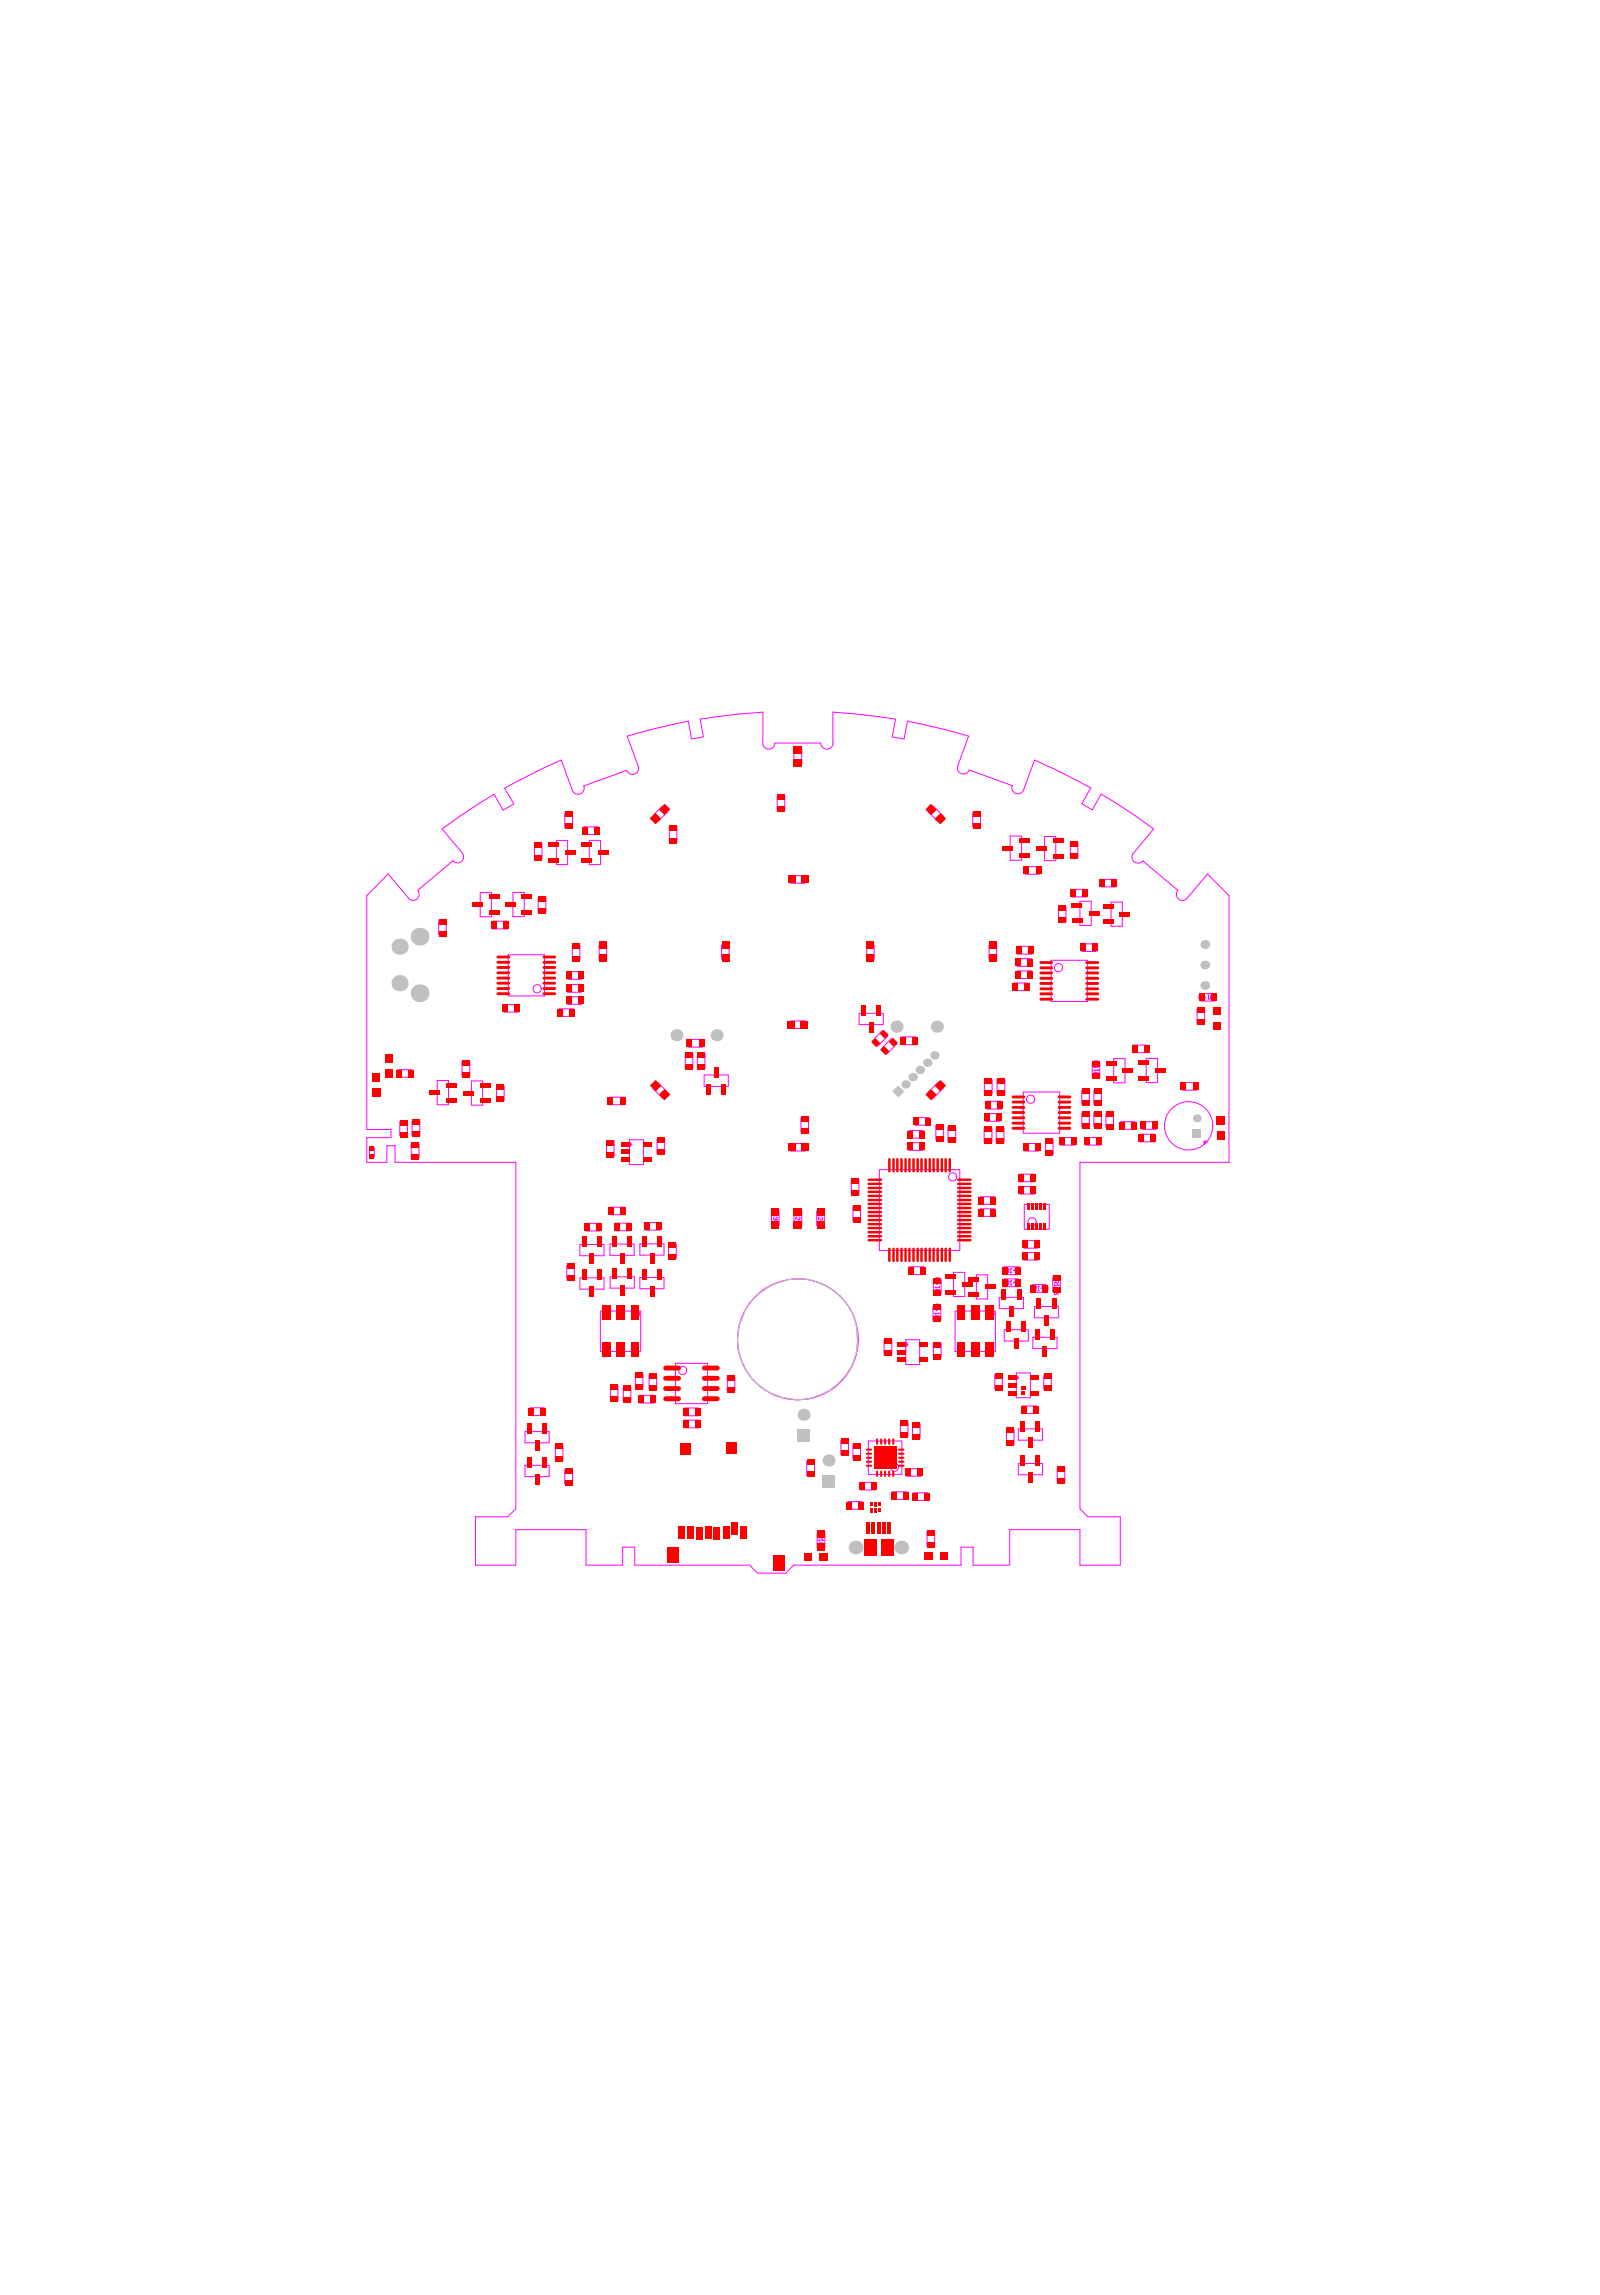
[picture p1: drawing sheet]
<svg xmlns="http://www.w3.org/2000/svg" width="198mm" height="284mm" viewBox="0 0 198 284" stroke-linecap="round" stroke-linejoin="round" font-family="sans-serif">
<path d="M93.8 160.1a7.4 7.4 0 0 1 11.8 2.6 9 9 0 0 1-.1 6.1 7.5 7.5 0 0 1-8.8 4.1 7.3 7.3 0 0 1-4.9-4.4 7.3 7.3 0 0 1 2-8.4z" fill="none" stroke="#c0c0c0" stroke-width=".12"/>
<g fill="none" stroke="#f0f" stroke-width=".12">
<path d="M72.2 97.3a.76 .76 0 0 1-.4 .9 .76 .76 0 0 1-1-.4l-1.4-3.7-2.6 1.1-4.4 2.3 1.2 2-1.4 .7-1.1-1.9-4.1 2.6-2.3 1.7 2.5 2.9a.76 .76 0 0 1-.1 1.1 .76 .76 0 0 1-1.1-.1M77.5 95.3l-5.3 2M81.7 100l.7 .6M81.9 99.8l.7 .6-1.3 1.3-.6-.7zM94.3 91.9a.76 .76 0 0 0 .8 .8 .76 .76 0 0 0 .8-.8h5.6a.76 .76 0 0 0 .8 .8 .76 .76 0 0 0 .7-.8v-3.8l2.9 .2 4.9 .7-.4 2.2 1.4 .2 .4-2.2 4.9 1.1 2.7 .8-1.3 3.7a.76 .76 0 0 0 .4 .9 .76 .76 0 0 0 1-.4M94.4 91.9v-3.8l-2.9 .2-4.9 .7 .4 2.2-1.5 .2-.4-2.2-4.8 1.1-2.7 .8 1.3 3.7a.76 .76 0 0 1-.4 1 .76 .76 0 0 1-1-.5M96.1 98.5h1v1.7h-1zM98.2 92.8h1v1.7h-1zM98.2 93h1M119.9 95.3l5.3 1.9M125.2 97.2a.76 .76 0 0 0 .5 1 .76 .76 0 0 0 .9-.5M126.6 97.7l1.4-3.6 2.5 1.1 4.4 2.3-1.1 2 1.3 .7 1.1-1.9 4.2 2.6 2.3 1.7-2.5 3a.76 .76 0 0 0 .1 1 .76 .76 0 0 0 1.1-.1l4.3 3.7"/>
<path d="M54.3 114h.9v1.7h-.9zM56 106.5l-4.3 3.7a.76 .76 0 0 1-.1 1 .76 .76 0 0 1-1.1-.1M59.4 110.5h1.4v2.9h-1.4zM61 114h1.7v.9h-1.7zM62.9 118.1h4.4v5.1h-4.4zM63.4 110.4h1.4v3h-1.4zM66.1 104.5h.9v1.7h-.9zM66.6 111.1h.9v1.7h-.9zM68.8 104h1.4v3h-1.4zM69.9 100.6h.9v1.7h-.9zM70.8 117h.9v1.7h-.9zM72.3 102.3h1.7v1h-1.7z"/>
<path d="M72.9 104h1.4v3h-1.4zM74.1 116.9h.9v1.8h-.9zM74.1 118.4h.9M82.8 102.4h.9v1.7h-.9zM89.2 116.9h1v1.8h-1zM89.2 118.4h1M97.8 108.4h1.8v.9h-1.8zM99.3 108.4v.9M107.2 116.9h.9v1.8h-.9zM107.2 118.4h.9M114.8 100.4l.7-.6 1.2 1.2-.7 .7zM116.5 100.8l-.6 .7"/>
<path d="M120.3 100.6h1v1.7h-1zM122.3 116.9h1v1.8h-1zM122.3 118.4h1M124.9 103.5h1.5v3h-1.5zM125.9 118.6h1.7v1h-1.7zM125.9 117.1h1.7v1h-1.7zM126.8 107.2h1.7v1h-1.7zM129.2 103.5h1.4v3h-1.4zM130 118.8h4.5v5.1h-4.5zM130.9 112.3h1v1.7h-1zM132.4 104.4h.9v1.7h-.9zM132.6 110.1h1.7v.9h-1.7z"/>
<path d="M133.6 111.5h1.4v3h-1.4zM133.9 116.8h1.7v.9h-1.7zM136.3 108.8h1.7v.9h-1.7zM137.4 111.6h1.4v3h-1.4zM145.7 110.2a.76 .76 0 0 0 .1 1 .76 .76 0 0 0 1-.1l2.6-2.9 2.6 2.6v33h-18.4v42.9l1 1h4v6h-5v-4.4h-8.7v4.4h-4.5v-2.3h-1.5v2.3h-20.7l-1 1h-3.5l-1-1h-14.2v-2.3h-1.5v2.3h-4.5v-4.4h-8.7v4.4h-5v-6h4l1-1v-42.9h-14.9v-2h-1v2h-2.5v-3h3v-1h-3v-29l2.6-2.6 2.5 2.9M49.2 132.4h1.7v.9h-1.7zM49.4 138.8h1v1.7h-1zM51 138.8h.9v1.7h-.9zM54.1 133.7h1.4v3h-1.4zM57.1 131.4h1v1.7h-1zM58.3 133.8h1.4v3h-1.4zM61.4 134.4h1v1.7h-1z"/>
<path d="M62.4 124.3h1.7v.9h-1.7zM69.2 124.8h1.7v1h-1.7zM70.2 120.2h1.7v1h-1.7zM70.2 121.8h1.7v1h-1.7zM70.2 123.3h1.7v1h-1.7zM75.4 135.8h1.7v.9h-1.7zM80.7 134.6l.7-.6 1.2 1.2-.7 .7zM82.4 135l-.6 .7M84.8 130.4h.9v1.7h-.9zM85.2 128.6h1.7v1h-1.7zM86.3 130.4h.9v1.7h-.9zM87.1 133h3v1.4h-3z"/>
<path d="M97.8 126.3h1.8v1h-1.8zM99.1 138.3h.9v1.7h-.9zM99.3 126.3v1M106.3 125.4h3v1.4h-3zM109.1 127.5l.7 .7-1.2 1.2-.7-.6zM110.2 128.6l.7 .6-1.2 1.2-.7-.6zM111.6 128.3h1.7v1h-1.7zM112.5 139.9h1.7v.9h-1.7zM113.2 138.3h1.7v.9h-1.7zM115.8 139.3h.9v1.7h-.9zM115.8 134.1l.7 .7M116 134l.7 .6-1.2 1.3-.7-.7z"/>
<path d="M117.3 139.5h.9v1.7h-.9zM121.7 139.6h1v1.7h-1zM121.8 133.6h.9v1.7h-.9zM122 137.8h1.7v1h-1.7zM122.1 136.3h1.7v.9h-1.7zM123.2 139.6h1v1.7h-1zM123.3 133.7h1v1.7h-1zM125.5 121.6h1.7v1h-1.7zM125.9 120.1h1.7v1h-1.7zM126.6 135.1h4.5v5.1h-4.5zM133.8 134.9h.9v1.7h-.9zM133.8 137.7h.9v1.7h-.9z"/>
<path d="M135.1 131.5h.9v1.7h-.9zM135.3 137.7h.9v1.7h-.9zM135.3 134.9h.9v1.7h-.9zM135.3 132.4h.1M135.3 131.8v.3h.3l-.1-.2 .1-.1 .2 .1-.1 .2M135.3 132.4h.5M135.3 132.4l.1 .1M135.4 131.3h.3l.1 .1v.1l-.4 .1-.1-.1zM135.7 133v-.2l-.3-.1-.1 .3h.5M135.8 132.7l-.1 .1M135.8 132.4v.1M136.8 137.8h.9v1.7h-.9z"/>
<path d="M137.8 131h1.4v3h-1.4zM138.6 138.8h1.7v.9h-1.7zM140.2 129.3h1.7v1h-1.7zM141.3 138.8h1.7v.9h-1.7zM141.8 131h1.4v3h-1.4zM146.3 134h1.7v.9h-1.7zM148.1 124.9h.9v1.7h-.9zM148.3 123.5h.1M148.3 123.5l.1 .1h.2M148.4 123.4h.1M148.4 123.4l-.1 .1M148.6 122.9h1.7v1h-1.7z"/>
<path d="M148.6 123.2v-.1h-.2l-.1 .1 .1 .2M148.9 123.1v.5l.3-.2h-.4M149.4 123.1h.2M149.5 123.6h.1M149.5 123.1v.5M149.6 123.6h-.1M149.7 123.1l.2 .2M150.1 123.1v.5h-.3l-.1-.2 .4-.1M45.7 142.1h.6v1.1h-.6zM50.9 141.6h.9v1.7h-.9zM70.1 156.6h.9v1.7h-.9zM71.7 154h3v1.4h-3z"/>
<path d="M71.7 158.1h3v1.4h-3zM72.5 151.4h1.7v.9h-1.7zM75 141.3h1v1.7h-1zM75.5 153.9h2.9v1.4h-2.9zM75.5 158h3v1.4h-3zM75.5 149.4h1.7v.9h-1.7zM76.2 151.4h1.7v.9h-1.7zM77.9 141h1.7v3.1h-1.7zM77.9 141.4l.2 .2-.2 .2M77.9 141.3l.3 .3-.3 .3M77.9 141.5l.1 .1-.1 .1M79.1 153.9h3v1.4h-3z"/>
<path d="M79.1 158.1h3v1.4h-3zM79.9 151.3h1.7v.9h-1.7zM81.3 141h.9v1.7h-.9zM82.7 154h1v1.7h-1zM95.4 149.9h1v1.7h-1zM95.4 150.1h1M95.7 150.1h.4v.3h-.4zM95.7 151.1h.4v.1v.3h-.4v-.1zM95.7 150.6v.3v.1l.2-.1M95.9 150.9l.1 .1M95.9 150.8v.1M96 151h.1"/>
<path d="M96.1 150.6v.3l-.1 .1M97.8 141.5h1.8v.9h-1.8zM98.2 149.9h1v1.7h-1zM98.2 150.1h1M98.4 150.1h.5v.3h-.4zM98.5 151.1l-.1 .1 .1 .3h.3l.1-.3-.1-.1-.1 .4M98.8 150.6l.1 .1v.2l-.1 .1-.4-.4v.4M99.3 141.5v.9M101 149.9h1v1.7h-1zM101 150.1h1M101.2 150.1h.5v.3h-.4h-.1zM101.5 151.2v.2"/>
<path d="M101.5 151.2l-.1-.1-.2 .1 .1 .3 .2-.1M101.5 151.2l.1-.1 .1 .1v.3l-.2-.1M101.7 150.6v.1v.3l-.5-.4v.4M105.3 146.1h.9v1.7h-.9zM105.5 149.4h.9v1.7h-.9zM108.8 144.7h9.9v10h-9.9zM112.4 141.4h1.7v1h-1.7zM112.5 156.8h1.7v.9h-1.7zM115.5 158.4h.9v1.7h-.9zM115.7 159.3h.1M115.7 159.3h.5M115.7 159.3l.1 .1"/>
<path d="M115.9 158.2v-.1l-.2 .1v.2l.1 .1 .1-.1M115.9 158.2l.1-.1 .2 .1-.1 .3-.2-.1M115.9 158.6v.4l-.2-.3h.5M115.9 158.2v.2M116 159.9v-.3l-.1-.1-.2 .1v.3h.5M116.2 159.5l-.2 .2M116.2 159.2v.2M117.9 157.4h1.4v3h-1.4zM120.8 157.7h1.4v3h-1.4zM121.3 148.1h1.7v.9h-1.7zM121.3 149.6h1.7v.9h-1.7zM124.3 158.3h1.7v.9h-1.7z"/>
<path d="M124.3 156.8h1.7v.9h-1.7zM124.5 157.3h.2l.1-.1-.1-.2h-.2v.5M124.5 158.8h.2l.1-.1-.1-.2h-.2v.5M124.6 157.3l.2 .2M124.6 158.8l.2 .2M125 159h.2M125 157.5h.2M125 157h.1M125 158.5h.1M125 157v.5M125 158.5v.5M125 157v.1"/>
<path d="M125 158.5v.1M125.7 157.2h-.3l.2-.2v.5M125.7 158.7h-.3l.2-.2v.5M125.9 158.5h.3l-.3 .5M126.2 145.3h1.7v.9h-1.7zM126.2 146.8h1.7v1h-1.7zM126.2 157.2h-.3l.2-.2v.5M126.6 155h1.7v.9h-1.7zM126.7 153.5h1.7v.9h-1.7zM126.7 149h3.1v3.1h-3.1zM126.7 141.5h1.7v.9h-1.7zM127.7 159h1.7v.9h-1.7z"/>
<path d="M127.9 159.5l.3-.1-.1-.2h-.2v.5M128 159.5l.2 .2M128.4 159.7h.1M128.4 159.2h.1M128.4 159.2v.5M128.4 159.2v.1M129.1 159.4h-.3l.2-.2v.5M129.3 141.1h1v1.7h-1zM129.6 159.4h-.3l.1-.2 .2 .1v.3l-.1 .1h-.1l-.1-.1M130.2 158.1h1v1.7h-1zM130.4 158.5h.5v.2l-.2 .1-.1-.3M130.4 159v.1"/>
<path d="M130.4 159h.5M130.4 159.6h.5l-.2-.2v.3M130.5 159.9h.2l-.1 .3-.2-.1zM130.6 158.6l-.2 .2M130.7 159.9l.2 .3M130.8 159h.1M130.9 159h.1M131.2 140.8h1.7v.9h-1.7zM134.3 140.8h1.7v.9h-1.7zM141.1 140.4h1.6v.9h-1.6zM149.2 141.3h-.1v.2M149.3 141.3h-.3v.3"/>
<path d="M149.3 141.2h-.4v.4M64.9 177.1h3v1.4h-3zM65.6 174.2h1.7v1h-1.7zM68.7 178.9h.9v1.7h-.9zM74.3 162.2h4.9v5h-4.9zM75.5 171.6h.9v1.7h-.9zM77.1 171.7h.9v1.7h-.9zM78.6 170.1h.9v1.7h-.9zM79.1 172.7h1.7v.9h-1.7zM80.3 170.1h.9v1.7h-.9zM83.6 168.7h3.9v5h-3.9zM84.7 174.2h1.7v1h-1.7z"/>
<path d="M84.7 175.7h1.7v1h-1.7zM90 170.4h.9v1.7h-.9zM104 178.3h.9v1.7h-.9zM105.5 178.8h.9v1.7h-.9zM107.4 178.3h4.2v4.1h-4.2zM109.4 165.9h.9v1.7h-.9zM111.4 176h.9v1.6h-.9zM112 166.2l.2 .2-.2 .2M112 166.1l.3 .3-.3 .3M112 166.3l.1 .1-.1 .1M112 165.8h1.8v3.1h-1.8zM112.9 176.2h.9v1.7h-.9z"/>
<path d="M115.4 161.6h1v1.7h-1zM115.5 166.3h.9v1.7h-.9zM115.6 162.5h.1M115.6 161.4v.3h.3l-.1-.3h.3v.3M115.6 162.5h.5M115.6 162.5l.1 .1M115.9 161.9v.3l-.3-.2h.5M116 163.1v-.2l-.1-.1-.3 .1v.2h.5M116.1 162.8l-.1 .1M116.1 162.5v.1M118.1 162.2h5v5h-5zM123 170.2h1v1.7h-1z"/>
<path d="M123.6 160.5h3v1.4h-3zM124.2 164.5h3v1.4h-3zM124.5 176.9h.9v1.7h-.9zM125.7 170.3l.2 .2-.2 .2M125.7 170.2l.3 .3-.3 .3M125.7 170.4l.1 .1-.1 .1M125.7 169.9h1.8v3.1h-1.8zM126 176.8h2.9v1.4h-2.9zM126.5 174h1.7v.9h-1.7zM127.8 165.5h2.9v1.4h-2.9zM128 161.7h2.9v1.4h-2.9zM129.1 170.2h.9v1.7h-.9z"/>
<path d="M64.9 181.3h3v1.4h-3zM69.9 181.9h.9v1.7h-.9zM99.8 180.8h.9v1.7h-.9zM101.1 189.8h.9v1.7h-.9zM101.3 190h.5l-.1 .3h-.2v-.3M101.3 190.5v.2M101.3 190.6h.5M101.4 190.9h.3l.1 .3h-.4h-.1zM101.4 191.4h.2l-.1 .3h-.2zM101.5 190.2l-.2 .1M101.6 191.4l.2 .3M101.7 190.5l.1 .1"/>
<path d="M101.8 190.6h.1M104.9 185.8h1.7v1h-1.7zM106.5 183.4h1.7v1h-1.7zM110.4 184.6h1.7v.9h-1.7zM112.2 181.7h1.7v1h-1.7zM113 184.7h1.7v1h-1.7zM114.7 189.5h.9v1.7h-.9zM126 181.1h2.9v1.4h-2.9zM130.8 181.7h.9v1.7h-.9z"/>
<circle cx="130.9" cy="119.7" r=".51"/>
<circle cx="66.4" cy="122.3" r=".51"/>
<circle cx="127.5" cy="136" r=".51"/>
<circle cx="147" cy="139.3" r="2.99"/>
<circle cx="117.8" cy="145.6" r=".51"/>
<circle cx="127.7" cy="151.2" r=".51"/>
<circle cx="78.8" cy="162.6" r=".35"/>
<circle cx="84.4" cy="169.6" r=".51"/>
<circle cx="98.7" cy="165.7" r="7.5"/>
<circle cx="122.6" cy="162.6" r=".35"/>
<circle cx="110.6" cy="181.6" r=".51"/>
</g>
<g fill="#c0c0c0">
<path d="M98.7 176.9h1.5v1.5h-1.5z" fill-rule="evenodd"/>
<path d="M147.5 139.8h1v1h-1z" fill-rule="evenodd"/>
<path d="M101.8 182.5h1.5v1.5h-1.5z" fill-rule="evenodd"/>
<path d="M111.1 134.3l.8 .8-.8 .7-.7-.7z" fill-rule="evenodd"/>
</g>
<g fill="#c0c0c0">
<circle cx="99.4" cy="175.1" r=".75"/>
<circle cx="115.6" cy="130.6" r=".52"/>
<circle cx="148" cy="138.4" r=".49"/>
<circle cx="111.5" cy="191.5" r=".85"/>
<circle cx="114.7" cy="131.5" r=".52"/>
<circle cx="149" cy="119.4" r=".54"/>
<circle cx="149" cy="116.9" r=".54"/>
<circle cx="51.9" cy="122.9" r="1.1"/>
<circle cx="51.9" cy="115.9" r="1.1"/>
<circle cx="102.5" cy="180.7" r=".75"/>
<circle cx="112" cy="134.2" r=".52"/>
<circle cx="149" cy="121.9" r=".54"/>
<circle cx="83.7" cy="128.1" r=".75"/>
<circle cx="110.9" cy="127" r=".75"/>
<circle cx="115.9" cy="127" r=".75"/>
<circle cx="112.9" cy="133.3" r=".52"/>
<circle cx="49.4" cy="121.7" r="1"/>
<circle cx="49.4" cy="117.2" r="1"/>
<circle cx="113.8" cy="132.4" r=".52"/>
<circle cx="88.6" cy="128.1" r=".75"/>
<circle cx="105.8" cy="191.5" r=".85"/>
</g>
<g fill="#f00">
<path d="M45.7 142.8h.6v.6h-.6z" fill-rule="evenodd"/>
<path d="M45.7 141.8h.6v.6h-.6z" fill-rule="evenodd"/>
<path d="M46 134.7h1v1h-1z" fill-rule="evenodd"/>
<path d="M46 132.8h1v1h-1z" fill-rule="evenodd"/>
<path d="M54.3 115.2h.9v.7h-.9z" fill-rule="evenodd"/>
<path d="M60.5 112.6h1.3v.6h-1.3z" fill-rule="evenodd"/>
<path d="M60.5 110.7h1.3v.6h-1.3z" fill-rule="evenodd"/>
<path d="M64.5 112.6h1.3v.6h-1.3z" fill-rule="evenodd"/>
<path d="M64.5 110.7h1.3v.6h-1.3z" fill-rule="evenodd"/>
<path d="M66.6 112.4h.9v.7h-.9z" fill-rule="evenodd"/>
<path d="M66.6 110.9h.9v.7h-.9z" fill-rule="evenodd"/>
<path d="M66.1 104.3h.9v.7h-.9z" fill-rule="evenodd"/>
<path d="M68.7 180.1h.9v.7h-.9z" fill-rule="evenodd"/>
<path d="M68.9 124.9h.8v.8h-.8z" fill-rule="evenodd"/>
<path d="M70.1 157.8h.9v.7h-.9z" fill-rule="evenodd"/>
<path d="M70.4 124.9h.7v.8h-.7z" fill-rule="evenodd"/>
<path d="M70 123.3h.7v1h-.7z" fill-rule="evenodd"/>
<path d="M70.8 118.3h.9v.7h-.9z" fill-rule="evenodd"/>
<path d="M70.8 116.8h.9v.7h-.9z" fill-rule="evenodd"/>
<path d="M69.9 105.2h1.3v.6h-1.3z" fill-rule="evenodd"/>
<path d="M72.9 159.2h.6v1.3h-.6z" fill-rule="evenodd"/>
<path d="M72 157.1h.6v1.3h-.6z" fill-rule="evenodd"/>
<path d="M72.9 155.1h.6v1.3h-.6z" fill-rule="evenodd"/>
<path d="M72 153h.6v1.3h-.6z" fill-rule="evenodd"/>
<path d="M72.2 151.4h.7v.9h-.7z" fill-rule="evenodd"/>
<path d="M72.1 102.3h.6v.9h-.6z" fill-rule="evenodd"/>
<path d="M75.2 149.4h.8v.9h-.8z" fill-rule="evenodd"/>
<path d="M75 141h.9v.7h-.9z" fill-rule="evenodd"/>
<path d="M74.1 116.5h.9v1h-.9z" fill-rule="evenodd"/>
<path d="M74 105.2h1.3v.6h-1.3z" fill-rule="evenodd"/>
<path d="M76.7 159.1h.6v1.3h-.6z" fill-rule="evenodd"/>
<path d="M76.6 155h.6v1.4h-.6z" fill-rule="evenodd"/>
<path d="M76.7 149.4h.8v.9h-.8z" fill-rule="evenodd"/>
<path d="M76.8 143.2h1.1v.6h-1.1z" fill-rule="evenodd"/>
<path d="M76.8 141.3h1.1v.6h-1.1z" fill-rule="evenodd"/>
<path d="M78.6 171.3h.9v.7h-.9z" fill-rule="evenodd"/>
<path d="M78.6 169.8h.9v.7h-.9z" fill-rule="evenodd"/>
<path d="M79.4 157.1h.6v1.3h-.6z" fill-rule="evenodd"/>
<path d="M79.4 152.9h.6v1.3h-.6z" fill-rule="evenodd"/>
<path d="M80.3 171.4h.9v.7h-.9z" fill-rule="evenodd"/>
<path d="M80.3 169.9h.9v.7h-.9z" fill-rule="evenodd"/>
<path d="M80.4 159.2h.5v1.3h-.5z" fill-rule="evenodd"/>
<path d="M81.3 157.1h.6v1.3h-.6z" fill-rule="evenodd"/>
<path d="M80.4 155h.5v1.3h-.5z" fill-rule="evenodd"/>
<path d="M81.3 152.9h.6v1.3h-.6z" fill-rule="evenodd"/>
<path d="M81.1 151.3h.7v.9h-.7z" fill-rule="evenodd"/>
<path d="M80.4 101.3l.7-.7 .7 .7-.7 .7z" fill-rule="evenodd"/>
<path d="M82.7 155.2h.9v.7h-.9z" fill-rule="evenodd"/>
<path d="M82.7 153.7h.9v.7h-.9z" fill-rule="evenodd"/>
<path d="M82.8 102.2h.9v.7h-.9z" fill-rule="evenodd"/>
<path d="M84.4 175.7h.7v1h-.7z" fill-rule="evenodd"/>
<path d="M84.8 131.7h.9v.7h-.9z" fill-rule="evenodd"/>
<path d="M84.9 128.7h.7v.9h-.7z" fill-rule="evenodd"/>
<path d="M86.3 131.7h.9v.7h-.9z" fill-rule="evenodd"/>
<path d="M86.4 128.6h.7v.9h-.7z" fill-rule="evenodd"/>
<path d="M99 141.5h1v1h-1z" fill-rule="evenodd"/>
<path d="M99.1 139.6h.9v.7h-.9z" fill-rule="evenodd"/>
<path d="M99 108.3h1v1h-1z" fill-rule="evenodd"/>
<path d="M101.1 189.3h1v.9h-1z" fill-rule="evenodd"/>
<path d="M101 151.1h1v.9h-1z" fill-rule="evenodd"/>
<path d="M101 149.5h1v.9h-1z" fill-rule="evenodd"/>
<path d="M104.7 185.8h.7v1h-.7z" fill-rule="evenodd"/>
<path d="M105.3 147.3h.9v.7h-.9z" fill-rule="evenodd"/>
<path d="M105.3 145.8h.9v.7h-.9z" fill-rule="evenodd"/>
<path d="M107.7 185.9h.3v.4h-.3z" fill-rule="evenodd"/>
<path d="M107.7 186.6h.3v.5h-.3z" fill-rule="evenodd"/>
</g>
<path d="M107.2 179.4h.6M107.2 179.9h.6M107.2 181.4h.6M107.2 180.4h.6M107.2 180.9h.6" fill="none" stroke="#f00" stroke-width=".25"/>
<g fill="#f00">
<path d="M107.5 126.5h.6v1.3h-.6z" fill-rule="evenodd"/>
<path d="M106.5 124.4h.6v1.3h-.6z" fill-rule="evenodd"/>
<path d="M107.1 116.5h1v1h-1z" fill-rule="evenodd"/>
<path d="M108.7 185.9h.3v.5h-.3z" fill-rule="evenodd"/>
<path d="M108.7 186.7h.3v.4h-.3z" fill-rule="evenodd"/>
</g>
<path d="M109 178.1v.6M109.5 178.1v.6M110 178.1v.6M109 182.1v.5M109.5 182.1v.5M110 182.1v.5" fill="none" stroke="#f00" stroke-width=".25"/>
<g fill="#f00">
<path d="M109.4 167.1h.9v.7h-.9z" fill-rule="evenodd"/>
<path d="M109.4 165.6h.9v.7h-.9z" fill-rule="evenodd"/>
</g>
<path d="M111.2 179.9h.6M111.2 179.4h.6M111.2 181.4h.6M111.2 180.9h.6M111.2 180.4h.6" fill="none" stroke="#f00" stroke-width=".25"/>
<g fill="#f00">
<path d="M111.4 177.2h.9v.7h-.9z" fill-rule="evenodd"/>
<path d="M111.4 175.7h.9v.7h-.9z" fill-rule="evenodd"/>
<path d="M111 167h1.1v.6h-1.1z" fill-rule="evenodd"/>
<path d="M111 168h1.1v.6h-1.1z" fill-rule="evenodd"/>
<path d="M111 166.1h1.1v.6h-1.1z" fill-rule="evenodd"/>
<path d="M113.5 181.7h.6v.9h-.6z" fill-rule="evenodd"/>
<path d="M112.9 177.5h.9v.7h-.9z" fill-rule="evenodd"/>
<path d="M112.9 176h.9v.7h-.9z" fill-rule="evenodd"/>
<path d="M113.7 141.4h.7v.9h-.7z" fill-rule="evenodd"/>
<path d="M114.7 189.3h.9v.7h-.9z" fill-rule="evenodd"/>
<path d="M115.5 167.5h.9v.7h-.9z" fill-rule="evenodd"/>
<path d="M115.5 166h.9v.7h-.9z" fill-rule="evenodd"/>
<path d="M115.4 162.9h.9v.7h-.9z" fill-rule="evenodd"/>
<path d="M115.4 161.4h.9v.7h-.9z" fill-rule="evenodd"/>
<path d="M115.5 159.6h.9v.7h-.9z" fill-rule="evenodd"/>
<path d="M115.2 134.7l.7 .8-.7 .7-.7-.7z" fill-rule="evenodd"/>
<path d="M116.9 159.6h1.3v.6h-1.3z" fill-rule="evenodd"/>
<path d="M116.9 157.7h1.3v.6h-1.3z" fill-rule="evenodd"/>
<path d="M117.3 140.8h.9v.6h-.9z" fill-rule="evenodd"/>
<path d="M117.3 139.3h.9v.7h-.9z" fill-rule="evenodd"/>
<path d="M121 149.6h.7v.9h-.7z" fill-rule="evenodd"/>
<path d="M123.1 171.4h.9v.7h-.9z" fill-rule="evenodd"/>
<path d="M123.1 169.9h.9v.7h-.9z" fill-rule="evenodd"/>
<path d="M123.3 140.9h.9v.7h-.9z" fill-rule="evenodd"/>
<path d="M123.3 139.4h.9v.7h-.9z" fill-rule="evenodd"/>
<path d="M123.4 134.9h.9v.7h-.9z" fill-rule="evenodd"/>
<path d="M123.4 133.4h.9v.7h-.9z" fill-rule="evenodd"/>
<path d="M124.7 171.1h1.1v.6h-1.1z" fill-rule="evenodd"/>
<path d="M124.7 172.1h1v.6h-1z" fill-rule="evenodd"/>
<path d="M124.7 170.2h1v.6h-1z" fill-rule="evenodd"/>
<path d="M125.5 156.8h.7v.9h-.7z" fill-rule="evenodd"/>
<path d="M125.9 145.3h.7v.9h-.7z" fill-rule="evenodd"/>
<path d="M125.6 118.6h.7v.9h-.7z" fill-rule="evenodd"/>
<path d="M125.6 117.1h.7v.9h-.7z" fill-rule="evenodd"/>
<path d="M127.8 174h.7v.9h-.7z" fill-rule="evenodd"/>
<path d="M127.4 172.1h1v.6h-1z" fill-rule="evenodd"/>
<path d="M127.4 170.2h1v.6h-1z" fill-rule="evenodd"/>
<path d="M127.4 159h.7v.9h-.7z" fill-rule="evenodd"/>
<path d="M127.9 155h.7v.9h-.7z" fill-rule="evenodd"/>
<path d="M127.9 153.5h.7v.9h-.7z" fill-rule="evenodd"/>
<path d="M127.1 151.4h.3v.8h-.3z" fill-rule="evenodd"/>
<path d="M127.6 151.4h.3v.8h-.3z" fill-rule="evenodd"/>
<path d="M128.1 151.4h.3v.8h-.3z" fill-rule="evenodd"/>
<path d="M128.1 148.9h.3v.8h-.3z" fill-rule="evenodd"/>
<path d="M127.6 148.9h.3v.8h-.3z" fill-rule="evenodd"/>
<path d="M127.1 148.9h.3v.8h-.3z" fill-rule="evenodd"/>
<path d="M127.4 146.8h.7v.9h-.7z" fill-rule="evenodd"/>
<path d="M127.4 145.3h.7v.9h-.7z" fill-rule="evenodd"/>
<path d="M127.1 118.6h.7v1h-.7z" fill-rule="evenodd"/>
<path d="M127.1 117.1h.7v.9h-.7z" fill-rule="evenodd"/>
<path d="M129.1 171.4h.9v.7h-.9z" fill-rule="evenodd"/>
<path d="M129.1 169.9h.9v.8h-.9z" fill-rule="evenodd"/>
<path d="M128.9 159h.7v.9h-.7z" fill-rule="evenodd"/>
<path d="M129.1 151.4h.3v.8h-.3z" fill-rule="evenodd"/>
<path d="M129.1 148.9h.3v.8h-.3z" fill-rule="evenodd"/>
<path d="M129.3 140.9h.9v.7h-.9z" fill-rule="evenodd"/>
<path d="M130.8 181.5h.9v.6h-.9z" fill-rule="evenodd"/>
<path d="M131 140.8h.7v.8h-.7z" fill-rule="evenodd"/>
</g>
<path d="M131 139.6h1.3M131 139h1.3M131 138.3h1.3M131 137.7h1.3M131 137h1.3M131 135.7h1.3" fill="none" stroke="#f00" stroke-width=".35"/>
<g fill="#f00">
<path d="M133.6 116.8h.7v.9h-.7z" fill-rule="evenodd"/>
<path d="M135.6 140.8h.7v.9h-.7z" fill-rule="evenodd"/>
<path d="M135.3 139h.9v.7h-.9z" fill-rule="evenodd"/>
<path d="M135.3 137.5h.9v.7h-.9z" fill-rule="evenodd"/>
<path d="M135.4 134.7h.8v.7h-.8z" fill-rule="evenodd"/>
<path d="M135.2 132.8h.8v.7h-.8z" fill-rule="evenodd"/>
<path d="M135.2 131.3h.8v.7h-.8z" fill-rule="evenodd"/>
<path d="M135.1 116.8h.7v.9h-.7z" fill-rule="evenodd"/>
<path d="M136 108.8h.7v.9h-.7z" fill-rule="evenodd"/>
<path d="M136.8 139.1h.9v.6h-.9z" fill-rule="evenodd"/>
<path d="M136.8 137.6h.9v.6h-.9z" fill-rule="evenodd"/>
<path d="M136.8 133.2h1.3v.5h-1.3z" fill-rule="evenodd"/>
<path d="M136.8 131.2h1.3v.6h-1.3z" fill-rule="evenodd"/>
<path d="M137.5 108.8h.7v.9h-.7z" fill-rule="evenodd"/>
<path d="M139.9 138.8h.7v.9h-.7z" fill-rule="evenodd"/>
<path d="M140 129.3h.7v.9h-.7z" fill-rule="evenodd"/>
<path d="M141.1 138.8h.6v.9h-.6z" fill-rule="evenodd"/>
<path d="M141.5 129.3h.7v.9h-.7z" fill-rule="evenodd"/>
<path d="M149.8 123h.7v.8h-.7z" fill-rule="evenodd"/>
<path d="M50.5 132.4h.7v.9h-.7z" fill-rule="evenodd"/>
<path d="M54.3 113.7h.9v.7h-.9z" fill-rule="evenodd"/>
<path d="M58.4 111.6h1.3v.7h-1.3z" fill-rule="evenodd"/>
<path d="M60.7 114h.7v.9h-.7z" fill-rule="evenodd"/>
<path d="M62.1 124.3h.7v.9h-.7z" fill-rule="evenodd"/>
<path d="M62.5 111.6h1.3v.6h-1.3z" fill-rule="evenodd"/>
<path d="M62.2 114h.7v.9h-.7z" fill-rule="evenodd"/>
<path d="M65.2 176.1h.6v1.3h-.6z" fill-rule="evenodd"/>
<path d="M65.2 180.3h.6v1.3h-.6z" fill-rule="evenodd"/>
<path d="M67.1 176.1h.6v1.3h-.6z" fill-rule="evenodd"/>
<path d="M66.2 178.2h.5v1.3h-.5z" fill-rule="evenodd"/>
<path d="M67.1 180.3h.6v1.3h-.6z" fill-rule="evenodd"/>
<path d="M66.2 182.4h.5v1.3h-.5z" fill-rule="evenodd"/>
<path d="M66.8 174.2h.8v.9h-.8z" fill-rule="evenodd"/>
<path d="M66.1 105.8h.9v.7h-.9z" fill-rule="evenodd"/>
<path d="M68.7 178.6h.9v.7h-.9z" fill-rule="evenodd"/>
<path d="M70.1 156.4h.9v.6h-.9z" fill-rule="evenodd"/>
<path d="M70 121.8h.7v1h-.7z" fill-rule="evenodd"/>
<path d="M70 120.2h.7v1h-.7z" fill-rule="evenodd"/>
<path d="M74.5 161.5h1v1.8h-1z" fill-rule="evenodd"/>
<path d="M74.5 166.1h1v1.8h-1z" fill-rule="evenodd"/>
<path d="M75 142.5h.9v.7h-.9z" fill-rule="evenodd"/>
<path d="M75.2 135.8h.7v.9h-.7z" fill-rule="evenodd"/>
<path d="M74.1 118.1h.9v1h-.9z" fill-rule="evenodd"/>
<path d="M76.3 161.5h1v1.8h-1z" fill-rule="evenodd"/>
<path d="M76.3 166.1h1v1.8h-1z" fill-rule="evenodd"/>
<path d="M76.9 142.3h1v.5h-1z" fill-rule="evenodd"/>
<path d="M76.7 135.8h.6v.9h-.6z" fill-rule="evenodd"/>
<path d="M78.9 172.7h.7v.9h-.7z" fill-rule="evenodd"/>
<path d="M78 161.5h1v1.8h-1z" fill-rule="evenodd"/>
<path d="M80.4 172.7h.7v.9h-.7z" fill-rule="evenodd"/>
<path d="M80.4 134.3l.7-.7 .7 .7-.7 .8z" fill-rule="evenodd"/>
<path d="M82.8 103.7h.9v.6h-.9z" fill-rule="evenodd"/>
<path d="M85 188.9h.8v1.5h-.8z" fill-rule="evenodd"/>
<path d="M84.1 178.6h1.3v1.4h-1.3z" fill-rule="evenodd"/>
<path d="M84.4 174.3h.7v.9h-.7z" fill-rule="evenodd"/>
<path d="M84.8 130.2h.9v.7h-.9z" fill-rule="evenodd"/>
<path d="M87.2 188.9h.8v1.5h-.8z" fill-rule="evenodd"/>
<path d="M87.4 134.1h.6v1.3h-.6z" fill-rule="evenodd"/>
<path d="M86.3 130.2h.9v.7h-.9z" fill-rule="evenodd"/>
<path d="M88.3 189.1h.8v1.5h-.8z" fill-rule="evenodd"/>
<path d="M89.2 134.1h.7v1.3h-.7z" fill-rule="evenodd"/>
<path d="M88.3 132.1h.6v1.3h-.6z" fill-rule="evenodd"/>
<path d="M90.5 188.5h.8v1.4h-.8z" fill-rule="evenodd"/>
<path d="M99.1 138.1h.9v.7h-.9z" fill-rule="evenodd"/>
<path d="M99 126.3h1v1h-1z" fill-rule="evenodd"/>
<path d="M101.1 191h1v.9h-1z" fill-rule="evenodd"/>
<path d="M107.8 188.3h.4v1.4h-.4z" fill-rule="evenodd"/>
<path d="M107.2 188.3h.4v1.4h-.4z" fill-rule="evenodd"/>
<path d="M107.1 118.1h1v1h-1z" fill-rule="evenodd"/>
<path d="M109.8 188.3h.4v1.4h-.4z" fill-rule="evenodd"/>
<path d="M109.1 188.3h.4v1.4h-.4z" fill-rule="evenodd"/>
<path d="M108.5 188.3h.4v1.4h-.4z" fill-rule="evenodd"/>
</g>
<path d="M110 154.5v1.5" fill="none" stroke="#f00" stroke-width=".3"/>
<g fill="#f00">
<path d="M109.4 129.4l.6 .7-.5 .5-.6-.7z" fill-rule="evenodd"/>
<path d="M111.7 184.6h.7v.9h-.7z" fill-rule="evenodd"/>
</g>
<path d="M111 154.5v1.5M111.5 154.5v1.5M112 154.5v1.5" fill="none" stroke="#f00" stroke-width=".3"/>
<g fill="#f00">
<path d="M111.3 128.3h.7v.9h-.7z" fill-rule="evenodd"/>
<path d="M112.8 184.7h.7v.9h-.7z" fill-rule="evenodd"/>
</g>
<path d="M113 154.5v1.5M113.5 154.5v1.5M114 154.5v1.5" fill="none" stroke="#f00" stroke-width=".3"/>
<g fill="#f00">
<path d="M113.7 139.9h.7v.9h-.7z" fill-rule="evenodd"/>
<path d="M112.9 138.3h.8v.9h-.8z" fill-rule="evenodd"/>
<path d="M112.8 128.3h.7v.9h-.7z" fill-rule="evenodd"/>
<path d="M114.7 190.8h.9v.7h-.9z" fill-rule="evenodd"/>
</g>
<path d="M115 154.5v1.5M115.5 154.5v1.5M116 154.5v1.5" fill="none" stroke="#f00" stroke-width=".3"/>
<g fill="#f00">
<path d="M115.5 158.1h.9v.7h-.9z" fill-rule="evenodd"/>
<path d="M115.2 99.5l.7 .7-.7 .7-.7-.7z" fill-rule="evenodd"/>
</g>
<path d="M117 154.5v1.5M117.5 154.5v1.5" fill="none" stroke="#f00" stroke-width=".3"/>
<g fill="#f00">
<path d="M119 158.6h1.3v.6h-1.3z" fill-rule="evenodd"/>
<path d="M121 148.1h.7v.9h-.7z" fill-rule="evenodd"/>
<path d="M121.7 137.8h.7v.9h-.7z" fill-rule="evenodd"/>
<path d="M121.9 136.3h.7v.9h-.7z" fill-rule="evenodd"/>
<path d="M123.2 137.8h.7v.9h-.7z" fill-rule="evenodd"/>
<path d="M123.4 136.3h.7v.9h-.7z" fill-rule="evenodd"/>
<path d="M124.8 161.6h.6v1.3h-.6z" fill-rule="evenodd"/>
<path d="M125.4 165.6h.6v1.3h-.6z" fill-rule="evenodd"/>
<path d="M125.5 158.3h.7v.9h-.7z" fill-rule="evenodd"/>
<path d="M125.6 120.1h.7v.9h-.7z" fill-rule="evenodd"/>
<path d="M125.2 121.6h.7v1h-.7z" fill-rule="evenodd"/>
<path d="M127.2 177.9h.6v1.3h-.6z" fill-rule="evenodd"/>
<path d="M127.2 182.2h.6v1.3h-.6z" fill-rule="evenodd"/>
<path d="M127.1 120.1h.7v1h-.7z" fill-rule="evenodd"/>
<path d="M126.7 121.6h.7v1h-.7z" fill-rule="evenodd"/>
<path d="M129.2 162.8h.5v1.3h-.5z" fill-rule="evenodd"/>
<path d="M128.9 166.6h.7v1.3h-.7z" fill-rule="evenodd"/>
<path d="M129.9 164.5h.6v1.3h-.6z" fill-rule="evenodd"/>
<path d="M129.3 142.4h.9v.7h-.9z" fill-rule="evenodd"/>
<path d="M130.8 182.9h.9v.7h-.9z" fill-rule="evenodd"/>
</g>
<path d="M131 136.4h1.3" fill="none" stroke="#f00" stroke-width=".35"/>
<g fill="#f00">
<path d="M130.9 113.5h.9v.7h-.9z" fill-rule="evenodd"/>
<path d="M130.9 112h.9v.7h-.9z" fill-rule="evenodd"/>
<path d="M133.9 110.1h.7v.9h-.7z" fill-rule="evenodd"/>
<path d="M135.4 136.2h.8v.7h-.8z" fill-rule="evenodd"/>
<path d="M138.8 132.2h1.3v.6h-1.3z" fill-rule="evenodd"/>
<path d="M140.8 140.4h.7v.9h-.7z" fill-rule="evenodd"/>
<path d="M142.9 132.2h1.3v.6h-1.3z" fill-rule="evenodd"/>
<path d="M146 134h.7v.9h-.7z" fill-rule="evenodd"/>
<path d="M147.5 134h.7v.9h-.7z" fill-rule="evenodd"/>
<path d="M78 166.1h1v1.8h-1z" fill-rule="evenodd"/>
<path d="M82.5 191.5h1.4v1.9h-1.4z" fill-rule="evenodd"/>
<path d="M106.9 190.5h1.5v2h-1.5z" fill-rule="evenodd"/>
</g>
<path d="M110 143.4v1.5" fill="none" stroke="#f00" stroke-width=".3"/>
<path d="M109.3 127.4l.6 .7-.4 .4-.7-.6z" fill-rule="evenodd" fill="#f00"/>
<path d="M111 143.4v1.5M111.5 143.4v1.5M112 143.4v1.5M113 143.4v1.5M113.5 143.4v1.5M114 143.4v1.5M115 143.4v1.5M115.5 143.4v1.5M116 143.4v1.5M117 143.4v1.5M117.5 143.4v1.5" fill="none" stroke="#f00" stroke-width=".3"/>
<g fill="#f00">
<path d="M123.9 159.5h.6v1.3h-.6z" fill-rule="evenodd"/>
<path d="M125.8 159.5h.6v1.3h-.6z" fill-rule="evenodd"/>
<path d="M50.9 142.8h.9v.7h-.9z" fill-rule="evenodd"/>
<path d="M50.9 141.3h.9v.7h-.9z" fill-rule="evenodd"/>
<path d="M49.5 138.6h.9v.7h-.9z" fill-rule="evenodd"/>
<path d="M55.2 135.8h1.3v.6h-1.3z" fill-rule="evenodd"/>
<path d="M53.1 134.9h1.3v.6h-1.3z" fill-rule="evenodd"/>
<path d="M57.3 135h1.3v.6h-1.3z" fill-rule="evenodd"/>
<path d="M61.4 135.7h.9v.7h-.9z" fill-rule="evenodd"/>
<path d="M57.2 132.6h.9v.7h-.9z" fill-rule="evenodd"/>
<path d="M57.2 131.1h.9v.7h-.9z" fill-rule="evenodd"/>
</g>
<path d="M61.6 119.1h1.3M61.6 119.7h1.3M61.6 123h1.3M61.6 121h1.3M61.6 121.7h1.3" fill="none" stroke="#f00" stroke-width=".35"/>
<g fill="#f00">
<path d="M69.9 181.7h.9v.6h-.9z" fill-rule="evenodd"/>
<path d="M71.5 123.3h.7v1h-.7z" fill-rule="evenodd"/>
</g>
<path d="M67.3 119.1h1.3M67.3 119.7h1.3M67.3 123h1.3M67.3 121h1.3M67.3 121.7h1.3" fill="none" stroke="#f00" stroke-width=".35"/>
<g fill="#f00">
<path d="M67.8 106.1h1.3v.6h-1.3z" fill-rule="evenodd"/>
<path d="M67.8 104.2h1.3v.6h-1.3z" fill-rule="evenodd"/>
<path d="M69.9 100.4h.9v.7h-.9z" fill-rule="evenodd"/>
<path d="M77.1 171.4h.9v.7h-.9z" fill-rule="evenodd"/>
<path d="M75.5 171.3h.9v.7h-.9z" fill-rule="evenodd"/>
<path d="M73.9 157.1h.6v1.3h-.6z" fill-rule="evenodd"/>
<path d="M77.6 157h.6v1.3h-.6z" fill-rule="evenodd"/>
<path d="M75.7 157h.6v1.3h-.6z" fill-rule="evenodd"/>
<path d="M73.9 153h.6v1.3h-.6z" fill-rule="evenodd"/>
<path d="M77.6 153h.6v1.2h-.6z" fill-rule="evenodd"/>
<path d="M75.7 153h.6v1.2h-.6z" fill-rule="evenodd"/>
<path d="M79.6 151.3h.7v.9h-.7z" fill-rule="evenodd"/>
<path d="M75.9 151.4h.7v.9h-.7z" fill-rule="evenodd"/>
<path d="M77.4 151.4h.7v.9h-.7z" fill-rule="evenodd"/>
<path d="M73.8 151.4h.6v.9h-.6z" fill-rule="evenodd"/>
<path d="M79.6 143.2h1v.6h-1z" fill-rule="evenodd"/>
<path d="M79.6 141.3h1v.6h-1z" fill-rule="evenodd"/>
<path d="M73.6 102.3h.6v.9h-.6z" fill-rule="evenodd"/>
<path d="M85.9 175.7h.7v1h-.7z" fill-rule="evenodd"/>
</g>
<path d="M82.3 171.8h1.6M82.3 170.6h1.6M82.3 169.3h1.6M87.1 171.8h1.6M87.1 170.6h1.6M87.1 169.3h1.6" fill="none" stroke="#f00" stroke-width=".61"/>
<g fill="#f00">
<path d="M81.3 140.8h.9v.6h-.9z" fill-rule="evenodd"/>
<path d="M82.2 134.7l.7 .7-.7 .8-.7-.7z" fill-rule="evenodd"/>
<path d="M90 171.6h.8v.8h-.8z" fill-rule="evenodd"/>
<path d="M90 170.1h.8v.8h-.8z" fill-rule="evenodd"/>
<path d="M95.4 151.1h1v.9h-1z" fill-rule="evenodd"/>
<path d="M95.4 149.5h1v.9h-1z" fill-rule="evenodd"/>
<path d="M89.2 116.5h1v1h-1z" fill-rule="evenodd"/>
<path d="M96.2 98.3h.8v.7h-.8z" fill-rule="evenodd"/>
<path d="M99.4 192.2h1v1h-1z" fill-rule="evenodd"/>
<path d="M101.3 192.2h1v1h-1z" fill-rule="evenodd"/>
<path d="M99.8 182.1h.9v.7h-.9z" fill-rule="evenodd"/>
<path d="M104 179.5h.9v.7h-.9z" fill-rule="evenodd"/>
<path d="M104 178h.9v.7h-.9z" fill-rule="evenodd"/>
<path d="M98.2 151.1h1v.9h-1z" fill-rule="evenodd"/>
<path d="M98.2 149.5h1v.9h-1z" fill-rule="evenodd"/>
<path d="M97.4 141.5h1v1h-1z" fill-rule="evenodd"/>
<path d="M97.4 108.3h1v1h-1z" fill-rule="evenodd"/>
<path d="M98.2 94h1v.9h-1z" fill-rule="evenodd"/>
<path d="M98.2 92.4h1v.9h-1z" fill-rule="evenodd"/>
<path d="M106.2 185.8h.7v1h-.7z" fill-rule="evenodd"/>
<path d="M108.2 185.9h.3v.5h-.3z" fill-rule="evenodd"/>
<path d="M108.2 186.6h.3v.5h-.3z" fill-rule="evenodd"/>
<path d="M106.3 183.4h.7v.9h-.7z" fill-rule="evenodd"/>
<path d="M107.8 183.4h.7v.9h-.7z" fill-rule="evenodd"/>
<path d="M112 181.7h.6v.9h-.6z" fill-rule="evenodd"/>
</g>
<path d="M108.5 182.1v.5M110.5 182.1v.5" fill="none" stroke="#f00" stroke-width=".25"/>
<path d="M105.5 180h.9v.7h-.9z" fill-rule="evenodd" fill="#f00"/>
<path d="M108.5 178.1v.6M110.5 178.1v.6" fill="none" stroke="#f00" stroke-width=".25"/>
<path d="M107.5 153.5h1.5M107.5 153h1.5M107.5 152.5h1.5M107.5 152h1.5M107.5 151.5h1.5M107.5 151h1.5M107.5 150.5h1.5M107.5 150h1.5M107.5 149.5h1.5M107.5 149h1.5" fill="none" stroke="#f00" stroke-width=".3"/>
<path d="M105.5 149.1h.9v.7h-.9z" fill-rule="evenodd" fill="#f00"/>
<path d="M107.5 148.5h1.5M107.5 148h1.5M107.5 147.5h1.5M107.5 147h1.5M107.5 146.5h1.5M107.5 146h1.5" fill="none" stroke="#f00" stroke-width=".3"/>
<g fill="#f00">
<path d="M112.2 141.4h.7v.9h-.7z" fill-rule="evenodd"/>
<path d="M108.3 128.4l.6 .7-.5 .5-.6-.7z" fill-rule="evenodd"/>
<path d="M108.4 124.4h.6v1.3h-.6z" fill-rule="evenodd"/>
<path d="M116.2 192.1h1v1h-1z" fill-rule="evenodd"/>
<path d="M114.3 192.1h1v1h-1z" fill-rule="evenodd"/>
<path d="M113.7 168h1.1v.6h-1.1z" fill-rule="evenodd"/>
<path d="M113.7 166.1h1.1v.6h-1.1z" fill-rule="evenodd"/>
<path d="M119.8 159.9h1.3v.6h-1.3z" fill-rule="evenodd"/>
<path d="M119.8 158h1.3v.6h-1.3z" fill-rule="evenodd"/>
</g>
<g fill="none" stroke="#f00" stroke-width=".3">
<path d="M118.5 153h1.5M118.5 153.5h1.5M118.5 151h1.5M118.5 151.5h1.5M118.5 152h1.5M118.5 152.5h1.5M118.5 149h1.5M118.5 149.5h1.5M118.5 150h1.5M118.5 150.5h1.5M118.5 147h1.5M118.5 147.5h1.5"/>
<path d="M118.5 148h1.5M118.5 148.5h1.5M118.5 146h1.5M118.5 146.5h1.5"/>
</g>
<g fill="#f00">
<path d="M115.8 140.6h.9v.6h-.9z" fill-rule="evenodd"/>
<path d="M115.8 139.1h.9v.6h-.9z" fill-rule="evenodd"/>
<path d="M116.3 100.6l.7 .7-.7 .7-.7-.7z" fill-rule="evenodd"/>
<path d="M120.3 100.3h1v.8h-1z" fill-rule="evenodd"/>
<path d="M124.5 178.2h.9v.6h-.9z" fill-rule="evenodd"/>
<path d="M126.3 174h.7v.9h-.7z" fill-rule="evenodd"/>
<path d="M126.3 171.5h.5v.4h-.5z" fill-rule="evenodd"/>
<path d="M126.3 172.1h.5v.5h-.5z" fill-rule="evenodd"/>
<path d="M124.5 163.5h.5v1.3h-.5z" fill-rule="evenodd"/>
<path d="M126.4 163.5h.5v1.3h-.5z" fill-rule="evenodd"/>
<path d="M121.9 158.9h1.3v.6h-1.3z" fill-rule="evenodd"/>
<path d="M124 156.8h.7v.9h-.7z" fill-rule="evenodd"/>
<path d="M126.4 155h.7v.9h-.7z" fill-rule="evenodd"/>
<path d="M126.4 153.5h.7v.9h-.7z" fill-rule="evenodd"/>
<path d="M128.6 151.4h.3v.8h-.3z" fill-rule="evenodd"/>
<path d="M122.5 149.6h.7v.9h-.7z" fill-rule="evenodd"/>
<path d="M128.6 148.9h.3v.8h-.3z" fill-rule="evenodd"/>
<path d="M125.9 146.8h.7v.9h-.7z" fill-rule="evenodd"/>
<path d="M128 141.5h.7v.9h-.7z" fill-rule="evenodd"/>
<path d="M126.5 141.5h.7v.9h-.7z" fill-rule="evenodd"/>
<path d="M121.8 140.9h.9v.7h-.9z" fill-rule="evenodd"/>
</g>
<path d="M125.3 139.6h1.3M125.3 139h1.3" fill="none" stroke="#f00" stroke-width=".35"/>
<path d="M121.8 139.4h.9v.7h-.9z" fill-rule="evenodd" fill="#f00"/>
<path d="M125.3 138.3h1.3M125.3 137.7h1.3M125.3 137h1.3" fill="none" stroke="#f00" stroke-width=".35"/>
<path d="M121.8 134.9h.9v.7h-.9z" fill-rule="evenodd" fill="#f00"/>
<path d="M125.3 135.7h1.3" fill="none" stroke="#f00" stroke-width=".35"/>
<g fill="#f00">
<path d="M121.8 133.4h.9v.7h-.9z" fill-rule="evenodd"/>
<path d="M122.3 116.5h1v1h-1z" fill-rule="evenodd"/>
<path d="M124 104.7h1.3v.5h-1.3z" fill-rule="evenodd"/>
<path d="M128.2 104.7h1.3v.6h-1.3z" fill-rule="evenodd"/>
<path d="M130.2 159.3h1v.7h-1z" fill-rule="evenodd"/>
<path d="M130.2 157.8h1v.7h-1z" fill-rule="evenodd"/>
<path d="M132.5 140.8h.7v.8h-.7z" fill-rule="evenodd"/>
<path d="M134.1 140.8h.7v.9h-.7z" fill-rule="evenodd"/>
<path d="M133.8 139h.9v.7h-.9z" fill-rule="evenodd"/>
<path d="M133.8 137.5h.9v.7h-.9z" fill-rule="evenodd"/>
<path d="M133.9 134.7h.8v.7h-.8z" fill-rule="evenodd"/>
</g>
<path d="M134.4 119.8h1.4M134.4 119.1h1.4M134.4 123.6h1.4M134.4 123h1.4M134.4 121.7h1.4M134.4 121.1h1.4" fill="none" stroke="#f00" stroke-width=".35"/>
<g fill="#f00">
<path d="M134.7 112.7h1.3v.6h-1.3z" fill-rule="evenodd"/>
<path d="M132.4 104.1h.9v.7h-.9z" fill-rule="evenodd"/>
<path d="M138.4 138.8h.7v.9h-.7z" fill-rule="evenodd"/>
<path d="M142.5 138.8h.7v.9h-.7z" fill-rule="evenodd"/>
<path d="M140.8 133.1h1.3v.6h-1.3z" fill-rule="evenodd"/>
<path d="M140.8 131.2h1.3v.6h-1.3z" fill-rule="evenodd"/>
<path d="M138.5 112.8h1.3v.6h-1.3z" fill-rule="evenodd"/>
<path d="M150 126.5h1v.9h-1z" fill-rule="evenodd"/>
<path d="M148.1 124.7h.9v.7h-.9z" fill-rule="evenodd"/>
<path d="M150 124.6h1v.9h-1z" fill-rule="evenodd"/>
<path d="M148.3 123h.7v.8h-.7z" fill-rule="evenodd"/>
<path d="M49.5 140h.9v.8h-.9z" fill-rule="evenodd"/>
<path d="M51 138.5h.9v.7h-.9z" fill-rule="evenodd"/>
<path d="M51 140h.9v.7h-.9z" fill-rule="evenodd"/>
<path d="M55.2 134h1.3v.6h-1.3z" fill-rule="evenodd"/>
<path d="M49 132.4h.7v.9h-.7z" fill-rule="evenodd"/>
<path d="M59.4 135.9h1.3v.6h-1.3z" fill-rule="evenodd"/>
<path d="M59.4 134h1.3v.6h-1.3z" fill-rule="evenodd"/>
<path d="M61.4 134.2h.9v.7h-.9z" fill-rule="evenodd"/>
<path d="M63.6 124.3h.7v.9h-.7z" fill-rule="evenodd"/>
</g>
<path d="M61.6 118.4h1.3M61.6 120.4h1.3M61.6 122.3h1.3" fill="none" stroke="#f00" stroke-width=".35"/>
<g fill="#f00">
<path d="M69.9 183.2h.9v.6h-.9z" fill-rule="evenodd"/>
<path d="M65.3 174.2h.8v.9h-.8z" fill-rule="evenodd"/>
<path d="M71.5 121.8h.7v1h-.7z" fill-rule="evenodd"/>
<path d="M71.5 120.2h.7v1h-.7z" fill-rule="evenodd"/>
</g>
<path d="M67.3 118.4h1.3M67.3 120.4h1.3M67.3 122.3h1.3" fill="none" stroke="#f00" stroke-width=".35"/>
<g fill="#f00">
<path d="M69.9 101.9h.9v.7h-.9z" fill-rule="evenodd"/>
<path d="M77.1 172.9h.9v.7h-.9z" fill-rule="evenodd"/>
<path d="M75.5 172.8h.9v.7h-.9z" fill-rule="evenodd"/>
<path d="M83.9 188.9h.8v1.5h-.8z" fill-rule="evenodd"/>
<path d="M86.1 189.1h.8v1.5h-.8z" fill-rule="evenodd"/>
</g>
<path d="M82.3 173.1h1.6M87.1 173.1h1.6" fill="none" stroke="#f00" stroke-width=".61"/>
<g fill="#f00">
<path d="M85.9 174.3h.7v.9h-.7z" fill-rule="evenodd"/>
<path d="M81.3 142.3h.9v.6h-.9z" fill-rule="evenodd"/>
<path d="M82.2 99.5l.7 .6-.7 .8-.7-.7z" fill-rule="evenodd"/>
<path d="M95.6 192.5h1.4v1.9h-1.4z" fill-rule="evenodd"/>
<path d="M89.4 188.9h.8v1.5h-.8z" fill-rule="evenodd"/>
<path d="M91.6 188.9h.8v1.5h-.8z" fill-rule="evenodd"/>
<path d="M89.9 178.5h1.2v1.4h-1.2z" fill-rule="evenodd"/>
<path d="M89.2 118.1h1v1h-1z" fill-rule="evenodd"/>
<path d="M96.2 99.8h.8v.7h-.8z" fill-rule="evenodd"/>
<path d="M99.8 180.6h.9v.7h-.9z" fill-rule="evenodd"/>
<path d="M97.4 126.3h1v1h-1z" fill-rule="evenodd"/>
<path d="M110.2 184.6h.7v.9h-.7z" fill-rule="evenodd"/>
<path d="M108.1 179h2.8v2.8h-2.8z" fill-rule="evenodd"/>
<path d="M105.5 178.5h.9v.7h-.9z" fill-rule="evenodd"/>
</g>
<path d="M110.5 154.5v1.5M112.5 154.5v1.5" fill="none" stroke="#f00" stroke-width=".3"/>
<g fill="#f00">
<path d="M112.3 156.8h.7v.9h-.7z" fill-rule="evenodd"/>
<path d="M105.5 150.6h.9v.7h-.9z" fill-rule="evenodd"/>
<path d="M112.2 139.9h.7v.9h-.7z" fill-rule="evenodd"/>
<path d="M110.4 128.4l.7 .6-.5 .6-.7-.7z" fill-rule="evenodd"/>
<path d="M114.3 184.7h.7v.9h-.7z" fill-rule="evenodd"/>
<path d="M120.1 161.5h1v1.8h-1z" fill-rule="evenodd"/>
<path d="M118.4 161.5h1v1.8h-1z" fill-rule="evenodd"/>
<path d="M118.4 166.1h1v1.8h-1z" fill-rule="evenodd"/>
<path d="M120.1 166.1h1v1.8h-1z" fill-rule="evenodd"/>
</g>
<path d="M114.5 154.5v1.5M116.5 154.5v1.5" fill="none" stroke="#f00" stroke-width=".3"/>
<g fill="#f00">
<path d="M113.8 156.8h.7v.9h-.7z" fill-rule="evenodd"/>
<path d="M114.4 138.3h.8v.9h-.8z" fill-rule="evenodd"/>
<path d="M116.3 133.6l.7 .7-.7 .8-.7-.8z" fill-rule="evenodd"/>
<path d="M120.3 101.8h1v.7h-1z" fill-rule="evenodd"/>
<path d="M128.1 180.1h.6v1.3h-.6z" fill-rule="evenodd"/>
<path d="M126.2 180.1h.6v1.3h-.6z" fill-rule="evenodd"/>
<path d="M124.5 176.7h.9v.6h-.9z" fill-rule="evenodd"/>
<path d="M128.2 160.7h.6v1.3h-.6z" fill-rule="evenodd"/>
<path d="M121.9 161.5h1v1.8h-1z" fill-rule="evenodd"/>
<path d="M128 164.5h.6v1.3h-.6z" fill-rule="evenodd"/>
<path d="M124 158.3h.7v.9h-.7z" fill-rule="evenodd"/>
<path d="M122.5 148.1h.7v.9h-.7z" fill-rule="evenodd"/>
</g>
<path d="M125.3 136.4h1.3" fill="none" stroke="#f00" stroke-width=".35"/>
<g fill="#f00">
<path d="M122.3 118.1h1v1h-1z" fill-rule="evenodd"/>
<path d="M126.1 105.6h1.3v.6h-1.3z" fill-rule="evenodd"/>
<path d="M126.1 103.7h1.3v.6h-1.3z" fill-rule="evenodd"/>
<path d="M126.6 107.2h.7v1h-.7z" fill-rule="evenodd"/>
<path d="M128.1 107.2h.7v1h-.7z" fill-rule="evenodd"/>
<path d="M130.1 160.7h.6v1.3h-.6z" fill-rule="evenodd"/>
<path d="M133.9 136.2h.8v.7h-.8z" fill-rule="evenodd"/>
</g>
<path d="M134.4 122.3h1.4M134.4 120.4h1.4" fill="none" stroke="#f00" stroke-width=".35"/>
<g fill="#f00">
<path d="M136.4 111.9h1.3v.6h-1.3z" fill-rule="evenodd"/>
<path d="M136.4 113.8h1.3v.6h-1.3z" fill-rule="evenodd"/>
<path d="M132.6 111.8h1.3v.6h-1.3z" fill-rule="evenodd"/>
<path d="M132.6 113.7h1.3v.6h-1.3z" fill-rule="evenodd"/>
<path d="M130.3 105.6h1.3v.6h-1.3z" fill-rule="evenodd"/>
<path d="M130.3 103.8h1.3v.5h-1.3z" fill-rule="evenodd"/>
<path d="M132.4 105.6h.9v.7h-.9z" fill-rule="evenodd"/>
<path d="M132.4 110.1h.7v.9h-.7z" fill-rule="evenodd"/>
<path d="M142.3 140.4h.7v.9h-.7z" fill-rule="evenodd"/>
<path d="M150.5 138.1h1v1h-1z" fill-rule="evenodd"/>
<path d="M150.5 140h1v1h-1z" fill-rule="evenodd"/>
<path d="M148.1 126.2h.9v.7h-.9z" fill-rule="evenodd"/>
<path d="M109 190.5h1.5v2h-1.5z" fill-rule="evenodd"/>
</g>
<path d="M110.5 143.4v1.5M112.5 143.4v1.5M114.5 143.4v1.5M116.5 143.4v1.5" fill="none" stroke="#f00" stroke-width=".3"/>
<g fill="#f00">
<path d="M128.1 175.8h.6v1.3h-.6z" fill-rule="evenodd"/>
<path d="M126.2 175.8h.6v1.3h-.6z" fill-rule="evenodd"/>
<path d="M121.9 166.1h1v1.8h-1z" fill-rule="evenodd"/>
<path d="M71.9 106.1h1.3v.6h-1.3z" fill-rule="evenodd"/>
<path d="M71.9 104.2h1.3v.6h-1.3z" fill-rule="evenodd"/>
</g>
<path d="M128.7 119.8h1.4M128.7 119.1h1.4M128.7 123.6h1.4M128.7 123h1.4M128.7 121.7h1.4M128.7 121.1h1.4" fill="none" stroke="#f00" stroke-width=".35"/>
<g fill="#f00">
<path d="M47.7 130.4h.9v1.1h-.9z" fill-rule="evenodd"/>
<path d="M47.7 132.3h.9v1.1h-.9z" fill-rule="evenodd"/>
</g>
<path d="M128.7 122.3h1.4M128.7 120.4h1.4" fill="none" stroke="#f00" stroke-width=".35"/>
</svg>
